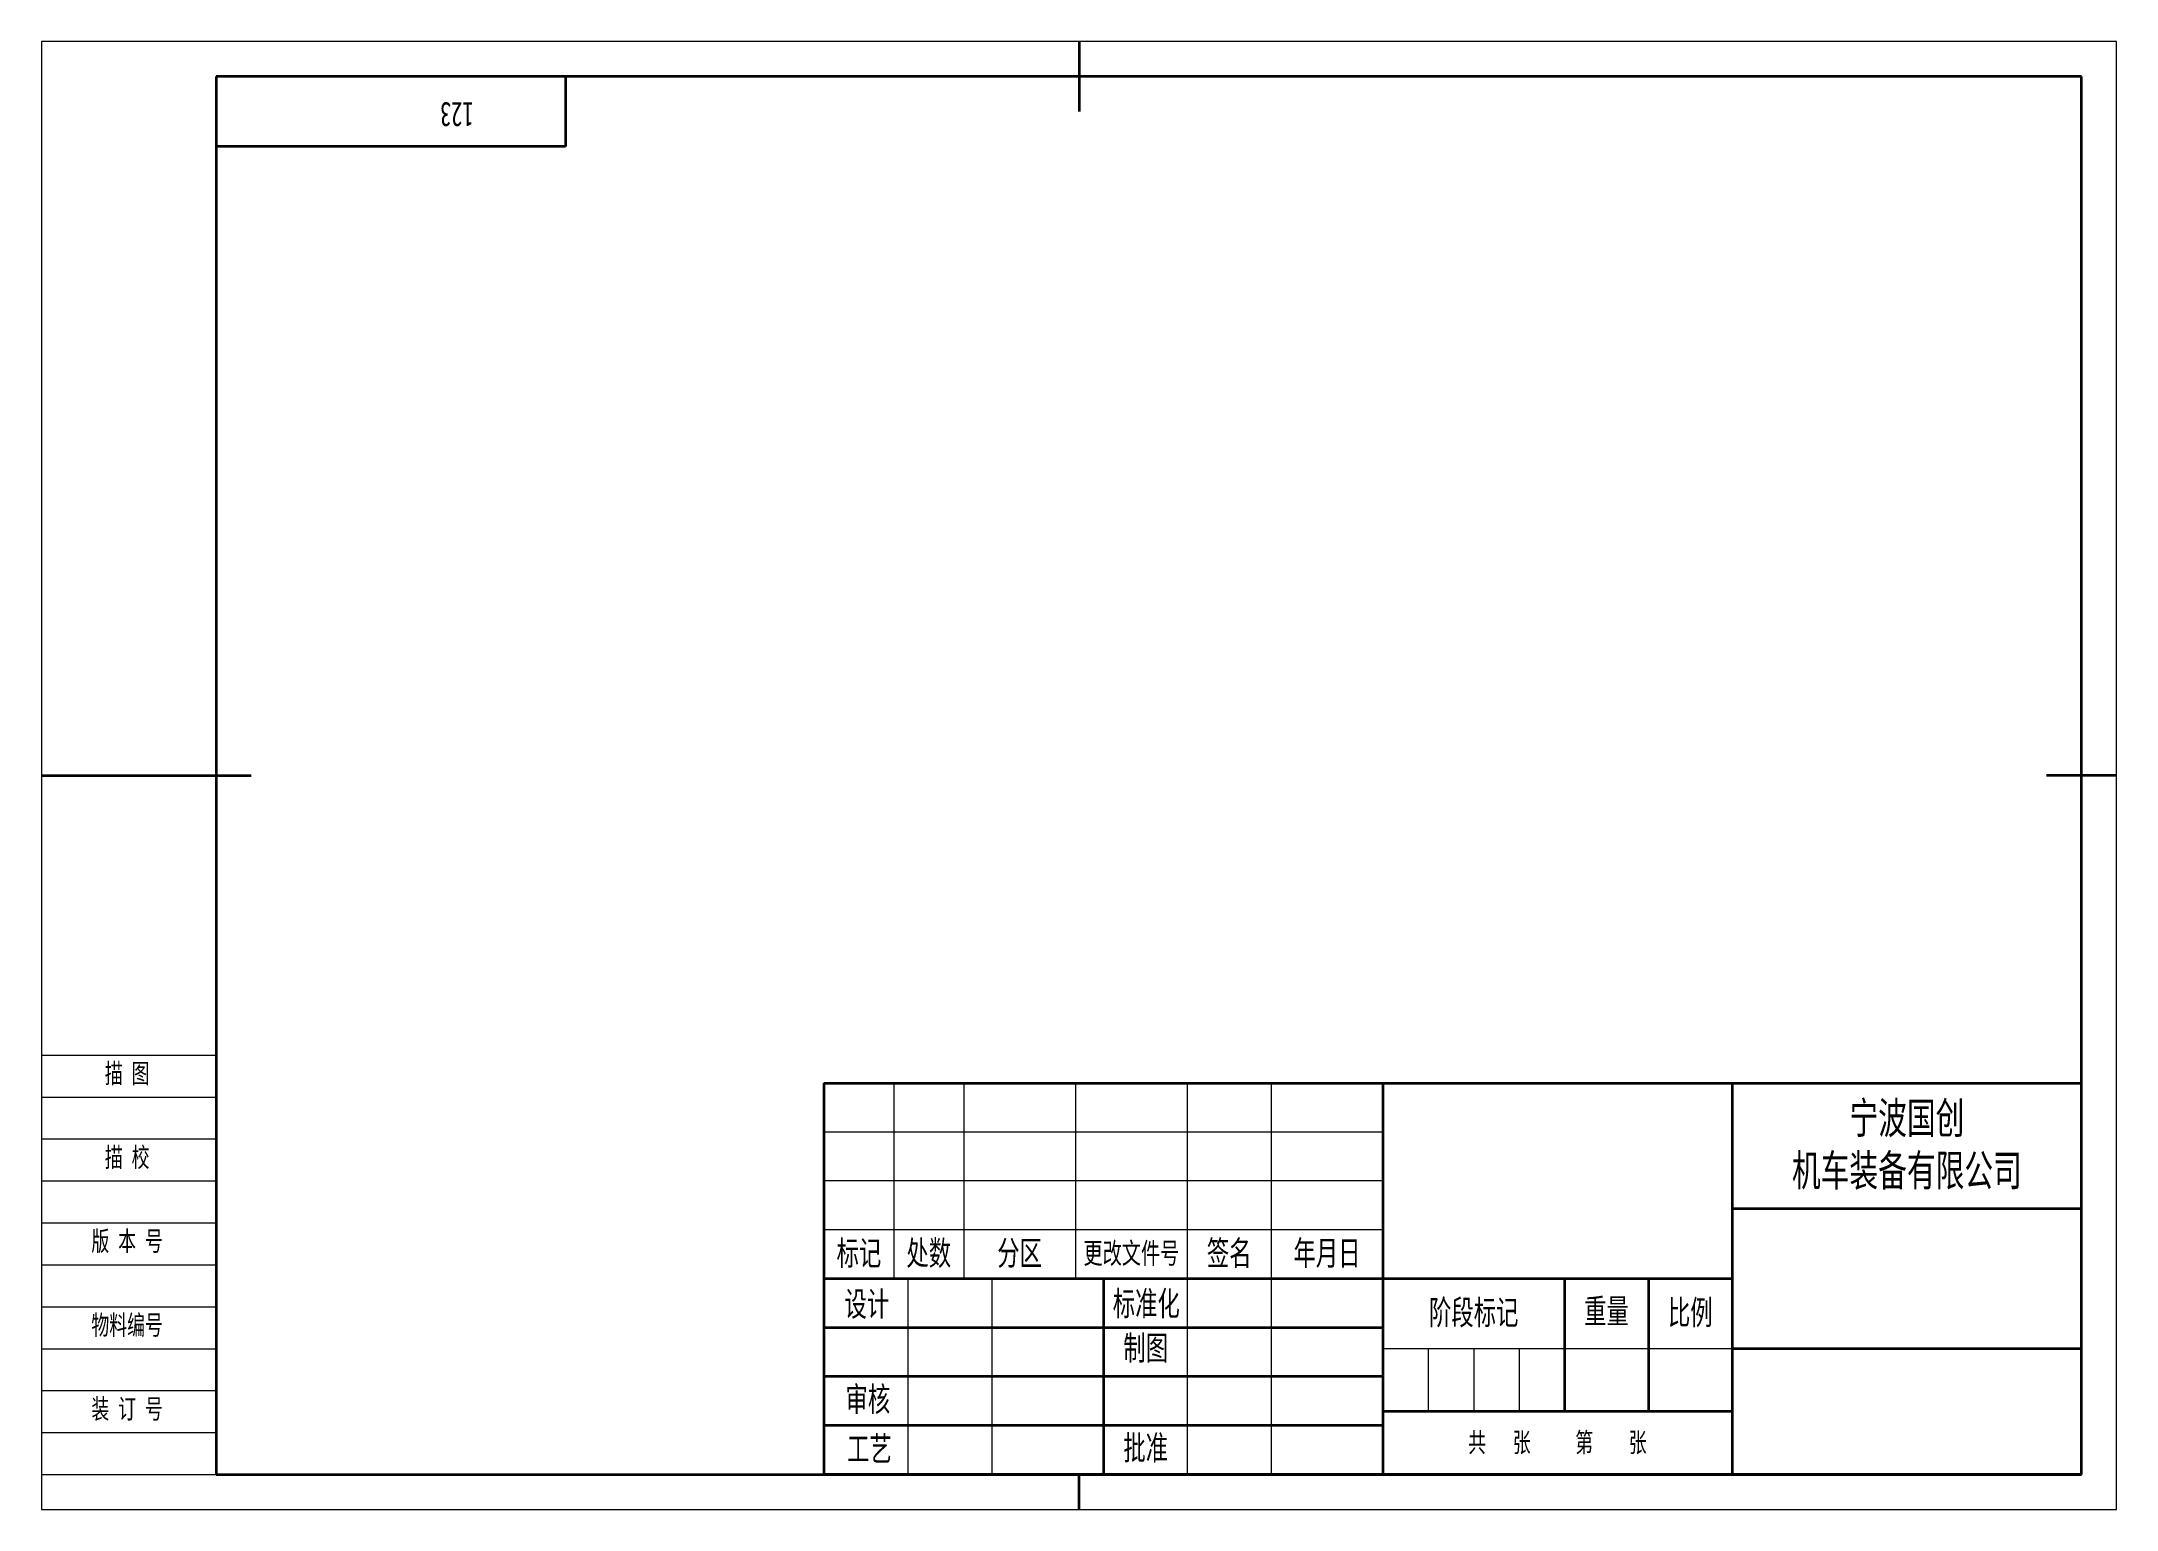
# Model space of a CAD drawing. Extents: x -292 to 5, y -61 to 149.
import ezdxf
from ezdxf.enums import TextEntityAlignment as Align

# ---------------------------------------------------------------- set-up
doc = ezdxf.new("R2010")
doc.units = 0
doc.header["$MEASUREMENT"] = 0
doc.layers.get('0').update_dxf_attribs({"linetype": 'CONTINUOUS'})
for name, color, linetype, lineweight in [('02标注线', 3, 'CONTINUOUS', 18), ('03细实线', 4, 'CONTINUOUS', 15), ('尺寸线层', 3, 'CONTINUOUS', 18), ('粗实线层', 7, 'CONTINUOUS', 35), ('细实线', 4, 'CONTINUOUS', 13), ('细实线层', 7, 'CONTINUOUS', 18)]:
    doc.layers.add(name, color=color, linetype=linetype, lineweight=lineweight)
doc.layers.add('1', color=7, linetype='CONTINUOUS')
doc.styles.add('仿宋', font='simfang.ttf', dxfattribs={"width": 0.67, "height": 2.8})
doc.styles.add('宋体', font='')
doc.styles.add('标准', font='txt.shx', dxfattribs={"bigfont": 'gbcbig.shx'})
doc.styles.get('宋体').set_extended_font_data('宋体')

# ---------------------------------------------------------------- blocks, each defined once
blk = doc.blocks.new('*X116')
at = {"layer": '粗实线层'}
for p, q in [((50, 0), (50, -10)), ((50, -10), (0, -10))]:
    blk.add_line(p, q, dxfattribs=at)
at = {"layer": '尺寸线层', "style": '标准'}
blk.add_attdef('图纸编号', text='', height=5.19, rotation=180, dxfattribs=at).set_placement((25, -5), align=Align.MIDDLE_CENTER)
blk = doc.blocks.new('SPCADTITLE')
at = {"layer": '粗实线层'}
for p, q in [((-180, 56), (-180, 0)), ((-180, 56), (0, 56)), ((-100, 56), (-100, 0)), ((-50, 56), (-50, 0)), ((0, 0), (0, 56)), ((0, 38), (-50, 38)), ((-50, 28), (-180, 28)), ((-140, 28), (-140, 0)), ((-74, 28), (-74, 9)), ((-62, 28), (-62, 9)), ((-100, 21), (-180, 21)), ((0, 18), (-50, 18)), ((-100, 14), (-180, 14)), ((-50, 9), (-100, 9)), ((-100, 7), (-180, 7)), ((0, 0), (-180, 0))]:
    blk.add_line(p, q, dxfattribs=at)
at = {"layer": '细实线层'}
for p, q in [((-170, 56), (-170, 28)), ((-160, 56), (-160, 28)), ((-144, 56), (-144, 28)), ((-128, 56), (-128, 0)), ((-116, 56), (-116, 0)), ((-100, 49), (-180, 49)), ((-100, 42), (-180, 42)), ((-292, 36), (-267, 36)), ((-100, 35), (-180, 35)), ((-292, 30), (-267, 30)), ((-168, 28), (-168, 0)), ((-156, 28), (-156, 0)), ((-292, 24), (-267, 24)), ((-292, 18), (-267, 18)), ((-50, 18), (-100, 18)), ((-93.5, 18), (-93.5, 9)), ((-87, 18), (-87, 9)), ((-80.5, 18), (-80.5, 9)), ((-292, 12), (-267, 12))]:
    blk.add_line(p, q, dxfattribs=at)
at = {"layer": '02标注线', "char_height": 3.5, "attachment_point": 5, "line_spacing_factor": 0.963108, "style": '仿宋'}
for s, insert, width in [('阶段标记', (-87, 23), 26), ('重量', (-68, 23.25), 12), ('比例', (-56, 23), 12)]:
    blk.add_mtext(s, dxfattribs=dict(at, insert=insert, width=width))
at = {"layer": '03细实线', "style": '仿宋'}
for tag, height, width, p in [('USR_DJ', 3.5, 0.699444, (-68, 13.5)), ('比例', 3.5, 0.699444, (-56, 13.5)), ('共几张', 2, 0.67, (-84.11, 4.69)), ('第几张', 2, 0.67, (-66.9, 4.71))]:
    blk.add_attdef(tag, text='', height=height, dxfattribs=dict(at, width=width)).set_placement(p, align=Align.MIDDLE_CENTER)
at = {"layer": '1'}
for tag, height, style, width, p, p2 in [('SHEJI', 6.36, '宋体', 0.506972, (-167.75, 21.36), (-156.22, 21.36)), ('BIAOZHUNHUA', 6.36, '宋体', 0.230442, (-127.75, 21.36), (-116.22, 21.36)), ('RIQI1', 2.8, '仿宋', 0.932592, (-153.13, 22.72), (-143.58, 22.72)), ('RIQI4', 2.8, '仿宋', 0.932592, (-113.13, 22.72), (-103.58, 22.72)), ('ZHITU', 6.36, '宋体', 0.506972, (-127.75, 14.36), (-116.22, 14.36)), ('RIQI5', 2.8, '仿宋', 0.932592, (-113.13, 15.72), (-103.58, 15.72)), ('SHENHE', 6.36, '宋体', 0.422477, (-167.75, 7.36), (-156.22, 7.36)), ('RIQI2', 2.8, '仿宋', 0.932592, (-153.13, 8.72), (-143.58, 8.72)), ('GONGYI', 6.36, '宋体', 0.422477, (-167.75, 0.36), (-156.22, 0.36)), ('PIZHUN', 6.36, '宋体', 0.422477, (-127.75, 0.36), (-116.22, 0.36)), ('RIQI3', 2.8, '仿宋', 0.932592, (-153.13, 1.72), (-143.58, 1.72)), ('RIQI6', 2.8, '仿宋', 0.932592, (-113.13, 1.72), (-103.58, 1.72))]:
    blk.add_attdef(tag, text='', height=height, dxfattribs=dict(at, style=style, width=width)).set_placement(p, p2, align=Align.FIT)
at = {"layer": '1', "style": '标准', "width": 0.667, "flags": 1}
blk.add_attdef('ITEMKINDID', text='', height=2.5, dxfattribs=at).set_placement((-108.09, 10.09), align=Align.MIDDLE_CENTER)
at = {"layer": '尺寸线层', "attachment_point": 5, "line_spacing_factor": 0.963108, "style": '仿宋'}
for s, insert, char_height, width in [('版 本 号', (-279.74, 33.24), 2.8, 39.9562), ('标记', (-175, 31.5), 3.5, 16), ('处数', (-165, 31.5), 3.5, 16), ('分区', (-152, 31.5), 3.5, 16), ('更改文件号', (-136, 31.5), 3, 16), ('签名', (-122, 31.5), 3.5, 16), ('年月日', (-108, 31.5), 3.5, 16), ('标准化', (-133.87, 24.28), 3.5, 16), ('设计', (-173.87, 24.21), 3.5, 16), ('物料编号', (-279.74, 21.24), 2.8, 39.9562), ('制图', (-133.95, 17.92), 3.5, 16), ('审核', (-173.72, 10.6), 3.5, 16), ('工艺', (-173.5, 3.57), 3.5, 16), ('批准', (-133.95, 3.65), 3.5, 16), ('共   张     第    张', (-75.02, 4.44), 2.8, 46.2253)]:
    blk.add_mtext(s, dxfattribs=dict(at, insert=insert, char_height=char_height, width=width))
at = {"layer": '细实线', "insert": (-25, 47), "char_height": 4.5, "width": 50, "attachment_point": 5, "style": '仿宋'}
blk.add_mtext('{\\C3;宁波国创\\P机车装备有限公司}', dxfattribs=at)
at = {"layer": '细实线', "style": '仿宋', "width": 0.67}
for tag, p in [('MATERIAL', (-75, 42)), ('ITEMNAME', (-25, 28)), ('DRAWID', (-25, 9))]:
    blk.add_attdef(tag, text='', height=4.2, dxfattribs=at).set_placement(p, align=Align.MIDDLE_CENTER)
at = {"layer": '细实线', "ltscale": 0.5, "style": '宋体', "width": 0.455714}
blk.add_attdef('REVLABEL', text='', height=2.5, dxfattribs=at).set_placement((-282.57, 25.83), (-276.05, 25.83), align=Align.FIT)
at = {"layer": '细实线', "ltscale": 0.5, "style": '仿宋', "width": 0.67}
blk.add_attdef('ITEMCODE', text='', height=2.8, dxfattribs=at).set_placement((-279.7, 14.98), align=Align.MIDDLE_CENTER)

msp = doc.modelspace()

# ---------------------------------------------------------------- linework, layer by layer
at = {"layer": '粗实线层'}
for p, q in [((-143.5, 149), (-143.5, 139)), ((0, 144), (-267, 144)), ((-267, 144), (-267, -56)), ((0, -56), (0, 144)), ((-292, 44), (-262, 44)), ((5, 44), (-5, 44)), ((-267, -56), (0, -56)), ((-143.5, -61), (-143.5, -56))]:
    msp.add_line(p, q, dxfattribs=at)
at = {"layer": '细实线层'}
for p, q in [((5, 149), (-292, 149)), ((-292, 149), (-292, -61)), ((5, -61), (5, 149)), ((-292, 4), (-267, 4)), ((-292, -2), (-267, -2)), ((-292, -8), (-267, -8)), ((-292, -14), (-267, -14)), ((-292, -50), (-267, -50)), ((-292, -56), (-267, -56)), ((-292, -61), (5, -61))]:
    msp.add_line(p, q, dxfattribs=at)

# ---------------------------------------------------------------- block references
msp.add_blockref('SPCADTITLE', (0, -56))
at = {"layer": '粗实线层'}
msp.add_blockref('*X116', (-267, 144), dxfattribs=at)

# ---------------------------------------------------------------- texts
at = {"insert": (-230.17, 136.81), "char_height": 3.5, "attachment_point": 1, "rotation": 180, "style": '仿宋'}
msp.add_mtext_dynamic_manual_height_columns('123', width=34.3712, gutter_width=14, heights=[0], dxfattribs=at)
at = {"layer": '尺寸线层', "char_height": 2.8, "width": 39.9562, "attachment_point": 5, "line_spacing_factor": 0.963108, "style": '仿宋'}
for s, insert in [('描 图', (-279.74, 1.24)), ('描 校', (-279.74, -10.76)), ('装 订 号', (-279.74, -46.76))]:
    msp.add_mtext(s, dxfattribs=dict(at, insert=insert))

doc.saveas('drawing.dxf')
